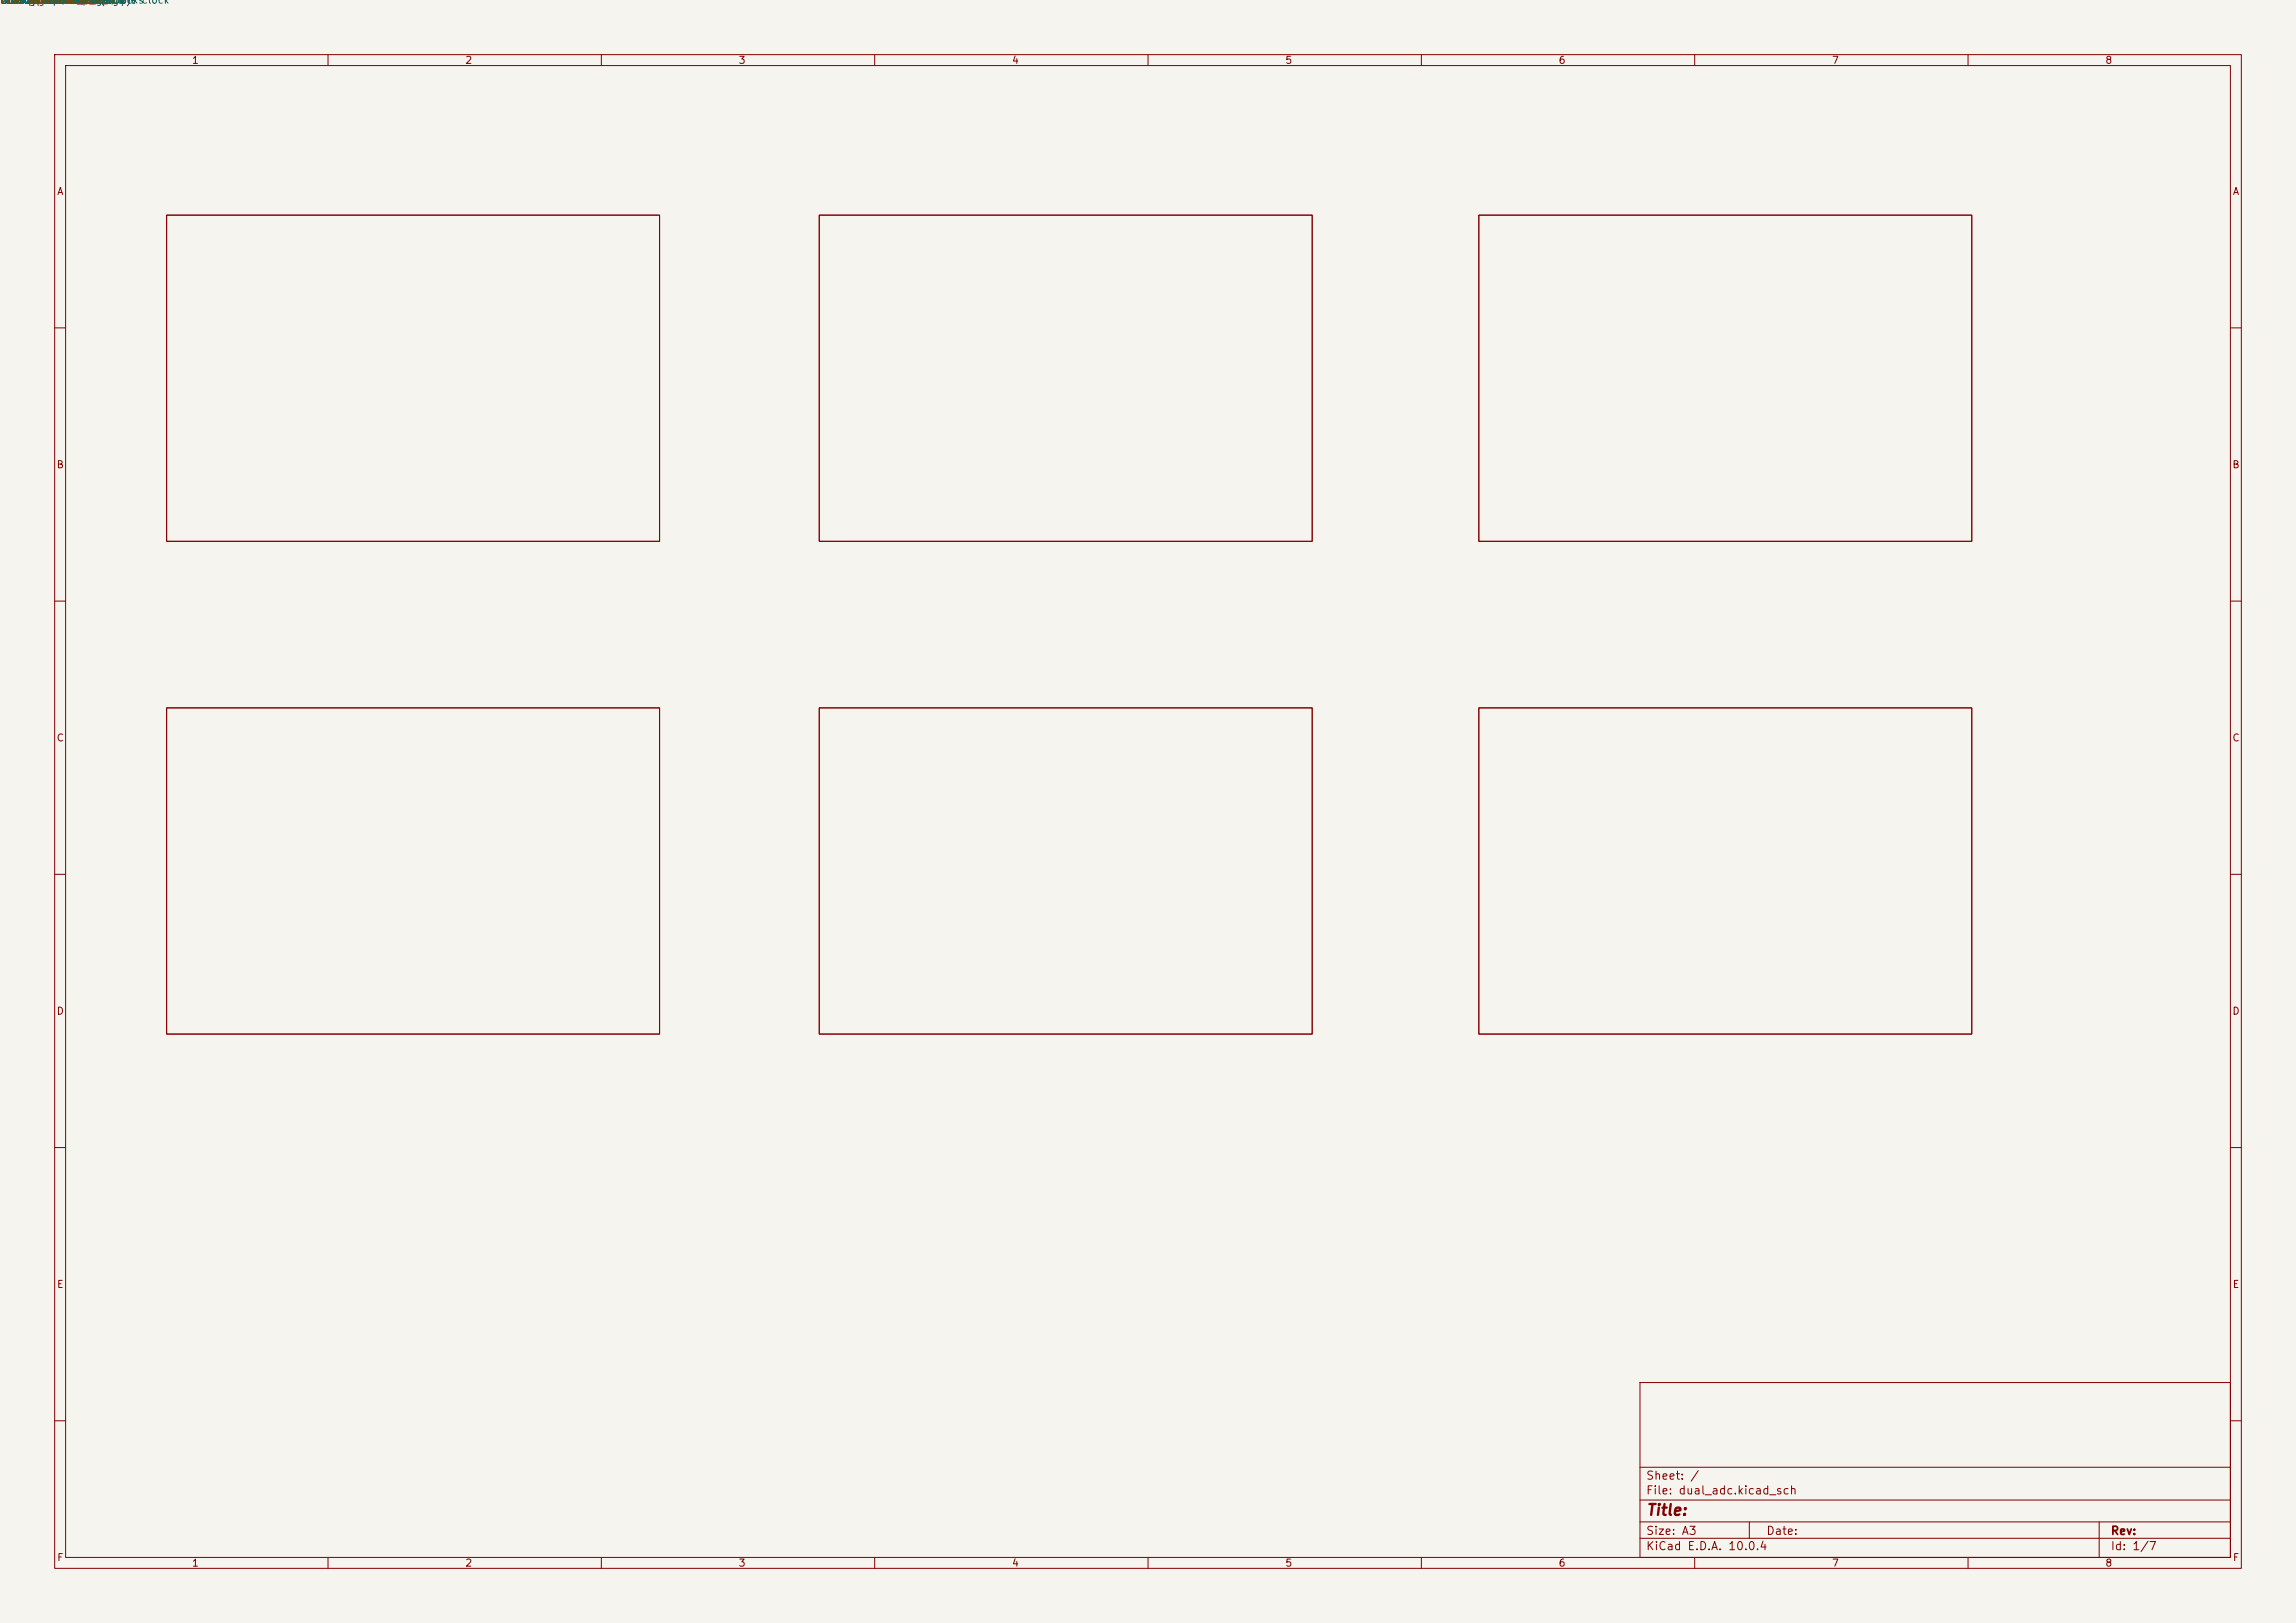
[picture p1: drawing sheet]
<svg xmlns="http://www.w3.org/2000/svg" width="420mm" height="297mm" viewBox="0 0 420 297" stroke-linecap="round" stroke-linejoin="round" font-family="sans-serif">
<defs><g id="words">
<text font-size="2" fill="#840000" x="301" y="277.8">Title:</text>
<g font-size="1.5" fill="#840000">
<text x="301" y="273.8">File: dual_adc.kicad_sch</text>
<text x="301" y="271.1">Sheet: /</text>
<text x="301" y="281.2">Size: A3</text>
<text x="323" y="281.2">Date:</text>
<text x="386" y="281.2">Rev:</text>
<text x="301" y="284">KiCad E.D.A. 10.0.4</text>
<text x="386" y="284">Id: 1/7</text>
</g>
<g font-size="1.3" fill="#006464">
<text x="0" y="1">USB</text>
<text x="0" y="1">Analog front 2.0</text>
<text x="0" y="1">LTC2290USB ends</text>
<text x="0" y="1">iCE40</text>
<text x="0" y="1">SDRAMFPGA,</text>
<text x="0" y="1">FT232Hcapture power</text>
<text x="9.1" y="1">ADCconfig,</text>
<text x="15.4" y="1">buffer B)</text>
</g>
<g font-size="1.3" fill="#725600">
<text x="0" y="1">File: input andandbridge</text>
<text x="0" y="1">File: power.kicad_schclocksclock</text>
<text x="0" y="1">File: frontend.kicad_sch</text>
<text x="0" y="1">File: adc.kicad_sch(A,</text>
<text x="1.1" y="1">ile: fpga.kicad_sch</text>
<text x="5" y="1">sdram.kicad_sch</text>
<text x="5" y="1">usb.kicad_schsample</text>
</g>
<g font-size="1.3" fill="#840000">
<text x="35" y="12">1</text>
<text x="85" y="12">2</text>
<text x="135" y="12">3</text>
<text x="185" y="12">4</text>
<text x="235" y="12">5</text>
<text x="285" y="12">6</text>
<text x="335" y="12">7</text>
<text x="385" y="12">8</text>
<text x="10.3" y="36">A</text>
<text x="408.3" y="36">A</text>
<text x="10.3" y="86">B</text>
<text x="408.2" y="86">B</text>
<text x="10.3" y="136">C</text>
<text x="408.2" y="136">C</text>
<text x="10.3" y="186">D</text>
<text x="408.2" y="186">D</text>
<text x="10.3" y="236">E</text>
<text x="408.3" y="236">E</text>
<text x="10.3" y="286">F</text>
<text x="35" y="287">1</text>
<text x="85" y="287">2</text>
<text x="135" y="287">3</text>
<text x="185" y="287">4</text>
<text x="235" y="287">5</text>
<text x="285" y="287">6</text>
<text x="335" y="287">7</text>
<text x="385" y="287">8</text>
<text x="408.3" y="286">F</text>
</g>
</g></defs>
<path d="M0 0h420v297h-420z" fill="#f5f4ef" stroke="#f5f4ef" stroke-width=".18"/>
<g fill="none" stroke="#840000" stroke-width=".18">
<path d="M10 10h400v277h-400zM12 12h396v273h-396zM60 10v2M110 10v2M160 10v2M210 10v2M260 10v2M310 10v2M360 10v2M30.5 39.4h90.1v59.7h-90.1zM149.9 39.4h90.1v59.7h-90.1zM270.5 39.4h90.2v59.7h-90.2z"/>
<path d="M10 60h2M408 60h2M10 110h2M408 110h2M30.5 129.5h90.1v59.7h-90.1zM149.9 129.5h90.1v59.7h-90.1zM270.5 129.5h90.2v59.7h-90.2zM10 160h2M408 160h2M10 210h2M408 210h2M300 253h108v32h-108z"/>
<path d="M10 260h2M300 278.5h108M300 274.5h108M300 268.5h108M320 278.5v3M384 278.5v6.5M408 260h2M60 285v2M110 285v2M160 285v2M210 285v2M260 285v2"/>
<path d="M300 281.5h108M310 285v2M360 285v2"/>
</g>
<use href="#words"/>
</svg>
